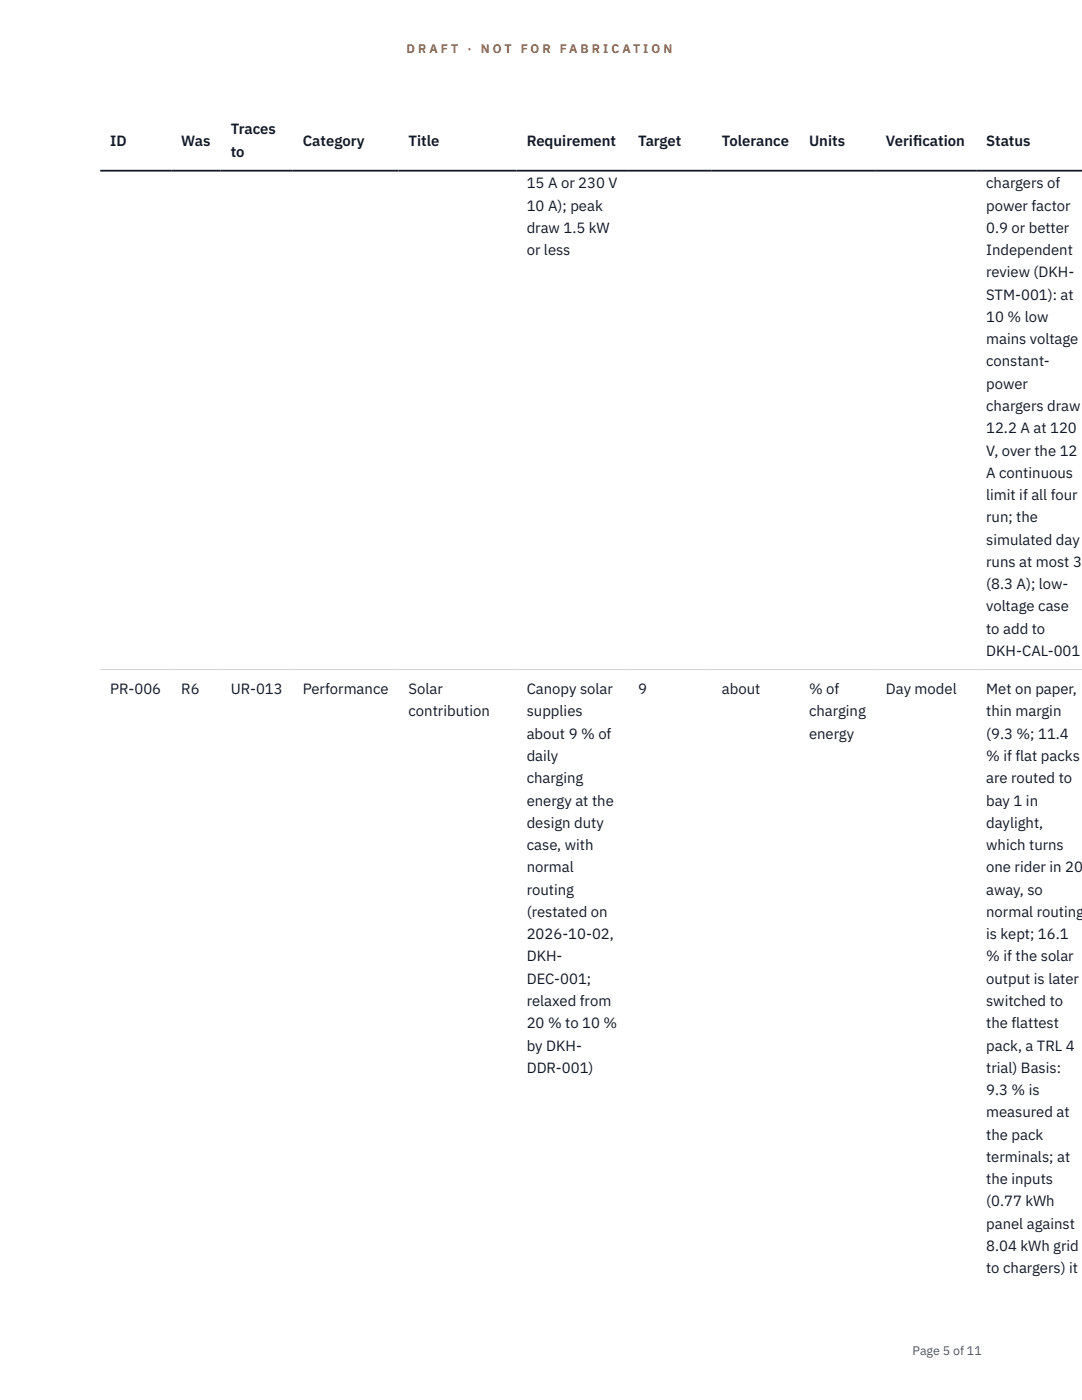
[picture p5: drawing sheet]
<svg xmlns="http://www.w3.org/2000/svg" width="216mm" height="279mm" viewBox="0 0 216 279" stroke-linecap="round" stroke-linejoin="round" font-family="sans-serif">
<defs><g id="words">
<g font-size="3" fill="#111827">
<text x="22" y="29.1">ID</text>
<text x="36.2" y="29.1">Was</text>
<text x="46" y="26.8">Traces</text>
<text x="60.4" y="29.1">Category</text>
<text x="81.5" y="29.1">Title</text>
<text x="105.1" y="29.1">Requirement</text>
<text x="127.3" y="29.1">Target</text>
<text x="144" y="29.1">Tolerance</text>
<text x="161.4" y="29.1">Units</text>
<text x="176.8" y="29.1">Verif</text>
<text x="182.2" y="29.1">ication</text>
<text x="196.8" y="29.1">Status</text>
<text x="46" y="31.3">to</text>
<text x="105.1" y="37.6">15 A or 230 V</text>
<text x="196.8" y="37.6">chargers of</text>
<text x="105.1" y="42">10 A); peak</text>
<text x="105.1" y="46.5">draw 1.5 kW</text>
<text x="196.8" y="42">power factor</text>
<text x="196.8" y="46.5">0.9 or better</text>
<text x="105.1" y="50.9">or less</text>
<text x="196.8" y="50.9">Independent</text>
<text x="196.8" y="55.4">review (DKH-</text>
<text x="196.8" y="59.8">STM-001): at</text>
<text x="196.8" y="64.2">10 % low</text>
<text x="196.8" y="68.7">mains voltage</text>
<text x="196.8" y="73.1">constant-</text>
<text x="196.8" y="77.6">power</text>
<text x="196.8" y="82">chargers draw</text>
<text x="196.8" y="86.5">12.2 A at 120</text>
<text x="196.8" y="90.9">V, over the 12</text>
<text x="196.8" y="95.4">A continuous</text>
<text x="196.8" y="99.8">limit if all four</text>
<text x="196.8" y="104.3">run; the</text>
<text x="196.8" y="108.7">simulated day</text>
<text x="196.8" y="113.1">runs at most 3</text>
<text x="196.8" y="117.6">(8.3 A); low-</text>
<text x="196.8" y="122">voltage case</text>
<text x="196.8" y="126.5">to add to</text>
<text x="196.8" y="130.9">DKH-CAL-001</text>
<text x="22" y="138.5">PR-006</text>
<text x="36.2" y="138.5">R6</text>
<text x="46" y="138.5">UR-013</text>
<text x="60.4" y="138.5">Performance</text>
<text x="81.5" y="138.5">Solar</text>
<text x="81.5" y="143">contribution</text>
<text x="105.1" y="138.5">Canopy solar</text>
<text x="105.1" y="143">supplies</text>
<text x="127.3" y="138.5">9</text>
<text x="144" y="138.5">about</text>
<text x="161.4" y="138.5">% of</text>
<text x="161.4" y="143">charging</text>
<text x="176.8" y="138.5">Day model</text>
<text x="196.8" y="138.5">Met on paper,</text>
<text x="196.8" y="143">thin margin</text>
<text x="105.1" y="147.4">about 9 % of</text>
<text x="161.4" y="147.4">energy</text>
<text x="196.8" y="147.4">(9.3 %; 11.4</text>
<text x="105.1" y="151.9">daily</text>
<text x="196.8" y="151.9">% if flat packs</text>
<text x="105.1" y="156.3">charging</text>
<text x="105.1" y="160.8">energy at the</text>
<text x="196.8" y="156.3">are routed to</text>
<text x="196.8" y="160.8">bay 1 in</text>
<text x="105.1" y="165.2">design duty</text>
<text x="196.8" y="165.2">daylight,</text>
<text x="105.1" y="169.7">case, with</text>
<text x="196.8" y="169.7">which turns</text>
<text x="105.1" y="174.1">normal</text>
<text x="105.1" y="178.5">routing</text>
<text x="196.8" y="174.1">one rider in 20</text>
<text x="196.8" y="178.5">away, so</text>
<text x="105.1" y="183">(restated on</text>
<text x="196.8" y="183">normal routing</text>
<text x="105.1" y="187.4">2026-10-02,</text>
<text x="105.1" y="191.9">DKH-</text>
<text x="196.8" y="187.4">is kept; 16.1</text>
<text x="196.8" y="191.9">% if the solar</text>
<text x="105.1" y="196.3">DEC-001;</text>
<text x="196.8" y="196.3">output is later</text>
<text x="105.1" y="200.8">relaxed from</text>
<text x="196.8" y="200.8">switched to</text>
<text x="105.1" y="205.2">20 % to 10 %</text>
<text x="105.1" y="209.7">by DKH-</text>
<text x="196.8" y="205.2">the flattest</text>
<text x="196.8" y="209.7">pack, a TRL 4</text>
<text x="105.1" y="214.1">DDR-001)</text>
<text x="196.8" y="214.1">trial) Basis:</text>
<text x="196.8" y="218.6">9.3 % is</text>
<text x="196.8" y="223">measured at</text>
<text x="196.8" y="227.4">the pack</text>
<text x="196.8" y="231.9">terminals; at</text>
<text x="196.8" y="236.3">the inputs</text>
<text x="196.8" y="240.8">(0.77 kWh</text>
<text x="196.8" y="245.2">panel against</text>
<text x="196.8" y="249.7">8.04 kWh grid</text>
<text x="196.8" y="254.1">to chargers) it</text>
</g>
<g font-size="2.5" fill="#b45309">
<text x="81.1" y="10.5">D R A F T</text>
<text x="93.3" y="10.5">·</text>
<text x="95.9" y="10.5">N O T</text>
<text x="103.9" y="10.5">F O R</text>
<text x="111.7" y="10.5">F A B R I C A T I O N</text>
</g>
<text font-size="2.5" fill="#4b5563" x="182.1" y="270.3">Page 5 of 11</text>
</g></defs>
<path d="M20 133.6h195.9" fill="none" stroke="#d1d5db" stroke-width=".2"/>
<path d="M20 34.1h195.9" fill="none" stroke="#111827" stroke-width=".35"/>
<use href="#words"/>
</svg>
